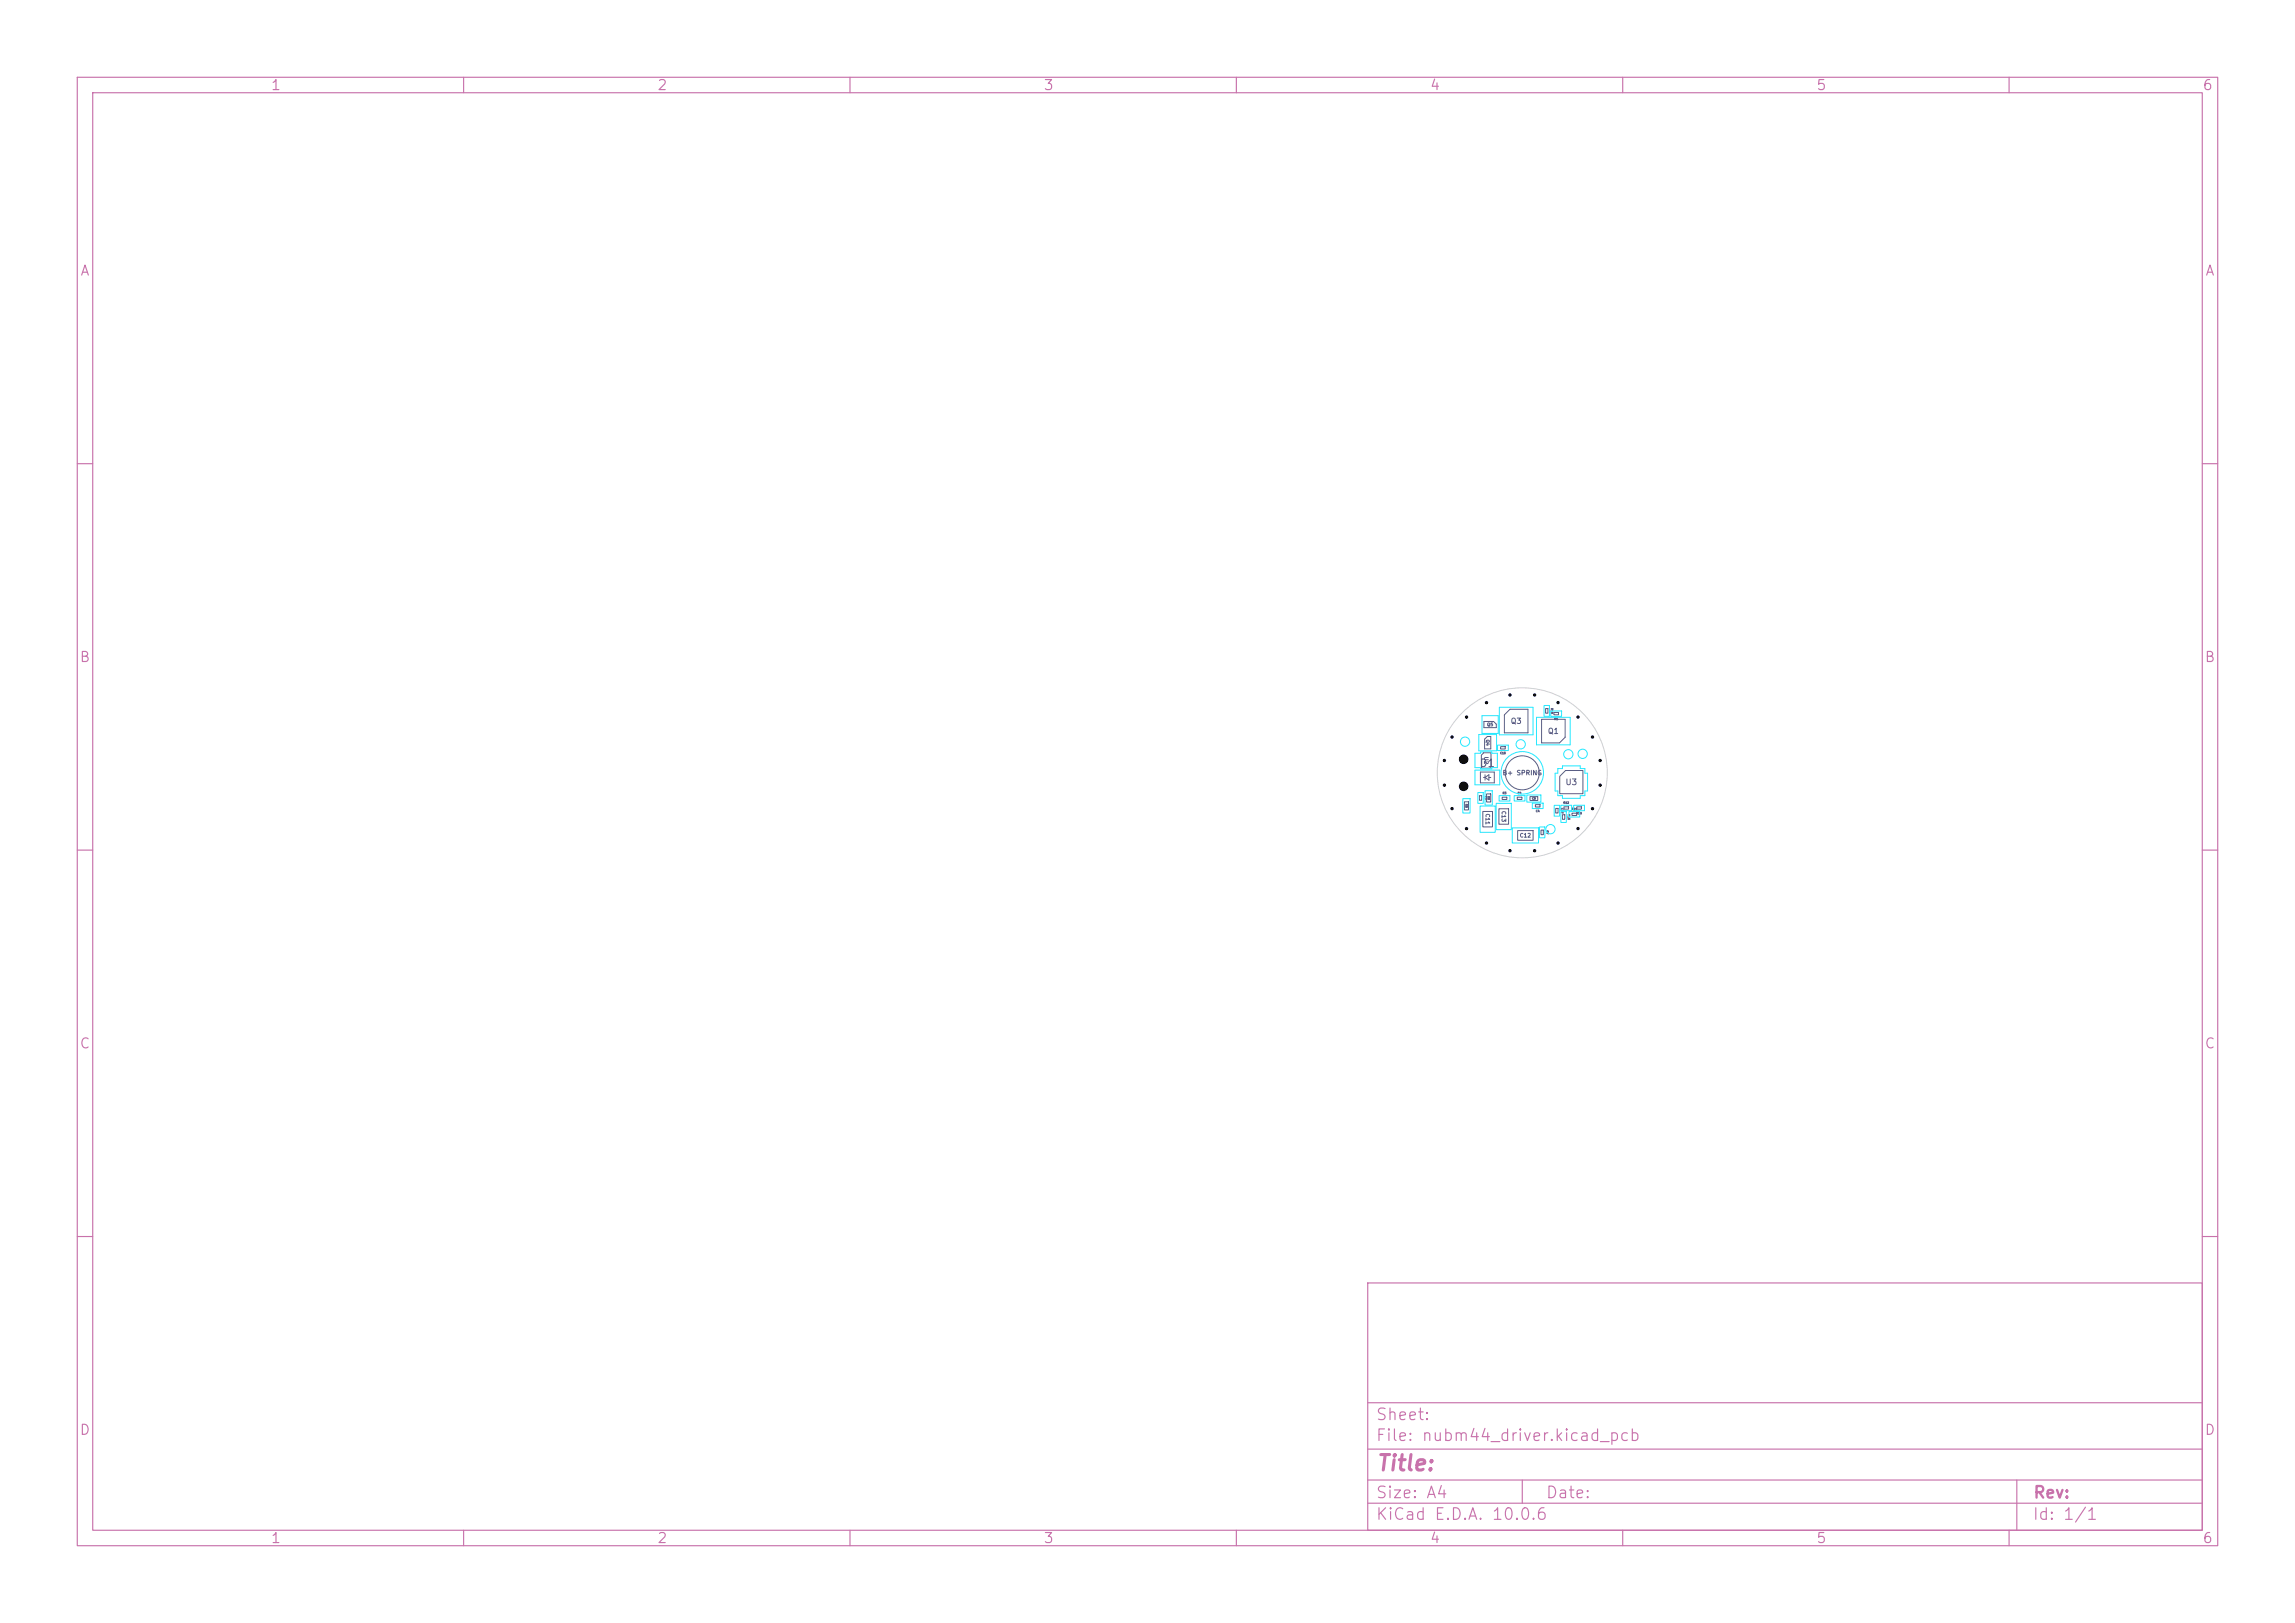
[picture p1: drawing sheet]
<svg xmlns="http://www.w3.org/2000/svg" width="297mm" height="210mm" viewBox="0 0 297 210" stroke-linecap="round" stroke-linejoin="round" font-family="sans-serif">
<defs><g id="words">
<text font-size="2" fill="#c872ab" x="178" y="190.8">Title:</text>
<g font-size="1.5" fill="#c872ab">
<text x="178" y="184.1">Sheet:</text>
<text x="178" y="186.8">File: nubm44_driver.kicad_pcb</text>
<text x="178" y="197">KiCad E.D.A. 10.0.6</text>
<text x="178" y="194.2">Size: A4</text>
<text x="200" y="194.2">Date:</text>
<text x="263" y="197">Id: 1/1</text>
<text x="263" y="194.2">Rev:</text>
</g>
<g font-size="1.3" fill="#c872ab">
<text x="35" y="12">1</text>
<text x="85" y="12">2</text>
<text x="135" y="12">3</text>
<text x="185" y="12">4</text>
<text x="235" y="12">5</text>
<text x="285" y="12">6</text>
<text x="10.3" y="36">A</text>
<text x="285.3" y="36">A</text>
<text x="10.2" y="86">B</text>
<text x="285.2" y="86">B</text>
<text x="10.2" y="136">C</text>
<text x="285.2" y="136">C</text>
<text x="10.2" y="186">D</text>
<text x="285.2" y="186">D</text>
<text x="35" y="200">1</text>
<text x="85" y="200">2</text>
<text x="135" y="200">3</text>
<text x="185" y="200">4</text>
<text x="235" y="200">5</text>
<text x="285" y="200">6</text>
</g>
<text font-size="1" fill="#585d84" x="191.4" y="99.5">D1</text>
<text font-size=".8" fill="#585d84" x="202.5" y="101.8">U3</text>
<g font-size=".7" fill="#585d84">
<text x="195.4" y="93.8">Q3</text>
<text x="200.3" y="95.1">Q1</text>
</g>
<text font-size=".6" fill="#585d84" x="194.4" y="100.5">B+ SPRING</text>
<g font-size=".5" fill="#585d84">
<text x="192" y="97.9" transform="rotate(90 192 97.9)">U2</text>
<text x="192.1" y="105.2" transform="rotate(90 192.1 105.2)">C11</text>
<text x="194.2" y="104.9" transform="rotate(90 194.2 104.9)">C13</text>
<text x="196.6" y="108.5">C12</text>
</g>
<g font-size=".4" fill="#585d84">
<text x="192.2" y="95.7" transform="rotate(90 192.2 95.7)">Q4</text>
<text x="192.4" y="94.1">Q5</text>
</g>
<g font-size=".3" fill="#585d84">
<text x="200.7" y="91.6" transform="rotate(90 200.7 91.6)">R19</text>
<text x="201.1" y="93.2">R1</text>
<text x="194.1" y="97.6">C15</text>
<text x="189.6" y="104" transform="rotate(90 189.6 104)">R8</text>
<text x="192.1" y="103" transform="rotate(90 192.1 103)">C9</text>
<text x="192.5" y="103" transform="rotate(90 192.5 103)">R9</text>
<text x="194.4" y="102.8">R3</text>
<text x="196.4" y="102.8">R4</text>
<text x="198.2" y="103.5">C8</text>
<text x="198.7" y="105.1">C4</text>
<text x="200.1" y="107.4" transform="rotate(90 200.1 107.4)">R7</text>
<text x="202" y="104.5" transform="rotate(90 202 104.5)">C17</text>
<text x="202.3" y="104.1">R12</text>
<text x="202.8" y="105.3" transform="rotate(90 202.8 105.3)">R15</text>
<text x="203.4" y="104.9">R11</text>
<text x="204" y="105.4">R16</text>
</g>
</g></defs>
<g fill="none" stroke="#c872ab" stroke-width=".15">
<path d="M10 10h277v190h-277zM12 12h273v186h-273zM60 10v2M110 10v2M160 10v2M210 10v2M260 10v2M10 60h2M285 60h2M10 110h2M285 110h2M10 160h2"/>
<path d="M177 166h108v32h-108zM285 160h2M60 198v2M110 198v2M160 198v2M177 194.5h108M177 191.5h108M177 187.5h108M177 181.5h108M197 191.5v3M210 198v2M260 198v2"/>
<path d="M261 191.5v6.5"/>
</g>
<g fill="none" stroke="#585d84" stroke-width=".13">
<path d="M191.6 99.9h1.8v1.4h-1.8zM192 97.4h1v2h-1.3v-1.7zM192 93.4h1.3l.3 .3v.5h-1.6zM192.1 95.6l.4-.3h.4v1.6h-.8zM194.2 96.6h.6v.3h-.6zM195.4 91.8h2.3v3h-3v-2.3zM199.5 93.1h3v2.3l-.7 .7h-2.3zM200 91.7h.3v.6h-.3zM201.1 92.2h.6v.3h-.6zM189.5 103.7h.5v1.1h-.5zM191.5 103h.3v.5h-.3zM191.9 105h1.2v2h-1.2z"/>
<path d="M192 100.6h.2M192.2 100.6l.5-.3v.7zM192.2 100.3v.7M192.4 102.7h.5v1.1h-.5zM192.7 100.6h.2M194 104.7h1.2v2h-1.2zM194.4 103.1h.6v.3h-.6zM196.4 103.1h.6v.3h-.6zM196.4 107.5h2v1.2h-2zM198 103.1h1v.5h-1zM198.7 104.1h.6v.3h-.6zM199.4 107.4h.3v.6h-.3z"/>
<path d="M201.3 104.6h.3v.6h-.3zM201.9 100.4l.7-.7h2.3v3h-3zM202.2 105.4h.3v.6h-.3zM202.4 104.4h.6v.3h-.6zM203.4 105.2h.6v.3h-.6zM204.1 104.4h.6v.3h-.6z"/>
<circle cx="197" cy="100" r="2.2"/>
</g>
<g fill="none" stroke="#26e9ff" stroke-width=".13">
<path d="M190.9 99.7h3.2v1.9h-3.2zM190.9 97.5h.7v-.2h1.5v.2h.7v1.8h-.7v.2h-1.5v-.2h-.7zM191.4 95h2.3v2.1h-2.3zM191.8 92.6h2.1v2.3h-2.1zM193.8 96.4h1.4v.7h-1.4zM194 91.5h4.4v3.6h-4.4zM198.8 92.8h4.4v3.6h-4.4zM199.8 91.3h.7v1.4h-.7zM200.7 92h1.4v.7h-1.4zM201.6 99.5h.6v-.4h2.3v.4h.6v.6h.4v2.3h-.4v.6h-.6v.3h-2.3v-.3h-.6v-.6h-.3v-2.3h.3zM189.3 103.3h.9v1.9h-.9zM191.3 102.5h.7v1.5h-.7z"/>
<path d="M191.5 104.3h2v3.4h-2zM192.2 102.3h.9v1.9h-.9zM193.6 104h2v3.4h-2zM194 103h1.4v.7h-1.4zM195.7 107.1h3.4v2h-3.4zM196 103h1.4v.7h-1.4zM197.6 102.9h1.8v.9h-1.8zM198.3 103.9h1.4v.7h-1.4zM199.2 107h.7v1.4h-.7zM201.1 104.2h.7v1.4h-.7zM202 104.2h1.4v.7h-1.4zM202 105h.7v1.4h-.7z"/>
<path d="M203 105h1.4v.7h-1.4zM203.7 104.2h1.4v.7h-1.4z"/>
<circle cx="189.6" cy="96" r=".6"/>
<circle cx="196.8" cy="96.3" r=".6"/>
<circle cx="197" cy="100" r="2.75"/>
<circle cx="203" cy="97.6" r=".6"/>
<circle cx="204.8" cy="97.5" r=".6"/>
<circle cx="200.7" cy="107.3" r=".6"/>
</g>
<circle cx="197" cy="100" r="11" fill="none" stroke="#d0d2cd" stroke-width=".13"/>
<g fill="#000" stroke="#000" stroke-width=".13">
<circle cx="186.9" cy="98.4" r=".15"/>
<circle cx="187.9" cy="95.4" r=".15"/>
<circle cx="189.4" cy="98.3" r=".55"/>
<circle cx="189.8" cy="92.8" r=".15"/>
<circle cx="192.4" cy="90.9" r=".15"/>
<circle cx="195.4" cy="89.9" r=".15"/>
<circle cx="198.6" cy="89.9" r=".15"/>
<circle cx="201.6" cy="90.9" r=".15"/>
<circle cx="204.2" cy="92.8" r=".15"/>
<circle cx="206.1" cy="95.4" r=".15"/>
<circle cx="207.1" cy="98.4" r=".15"/>
<circle cx="186.9" cy="101.6" r=".15"/>
<circle cx="187.9" cy="104.6" r=".15"/>
<circle cx="189.4" cy="101.8" r=".55"/>
<circle cx="189.8" cy="107.2" r=".15"/>
<circle cx="192.4" cy="109.1" r=".15"/>
<circle cx="195.4" cy="110.1" r=".15"/>
<circle cx="198.6" cy="110.1" r=".15"/>
<circle cx="201.6" cy="109.1" r=".15"/>
<circle cx="204.2" cy="107.2" r=".15"/>
<circle cx="206.1" cy="104.6" r=".15"/>
<circle cx="207.1" cy="101.6" r=".15"/>
</g>
<use href="#words"/>
</svg>
